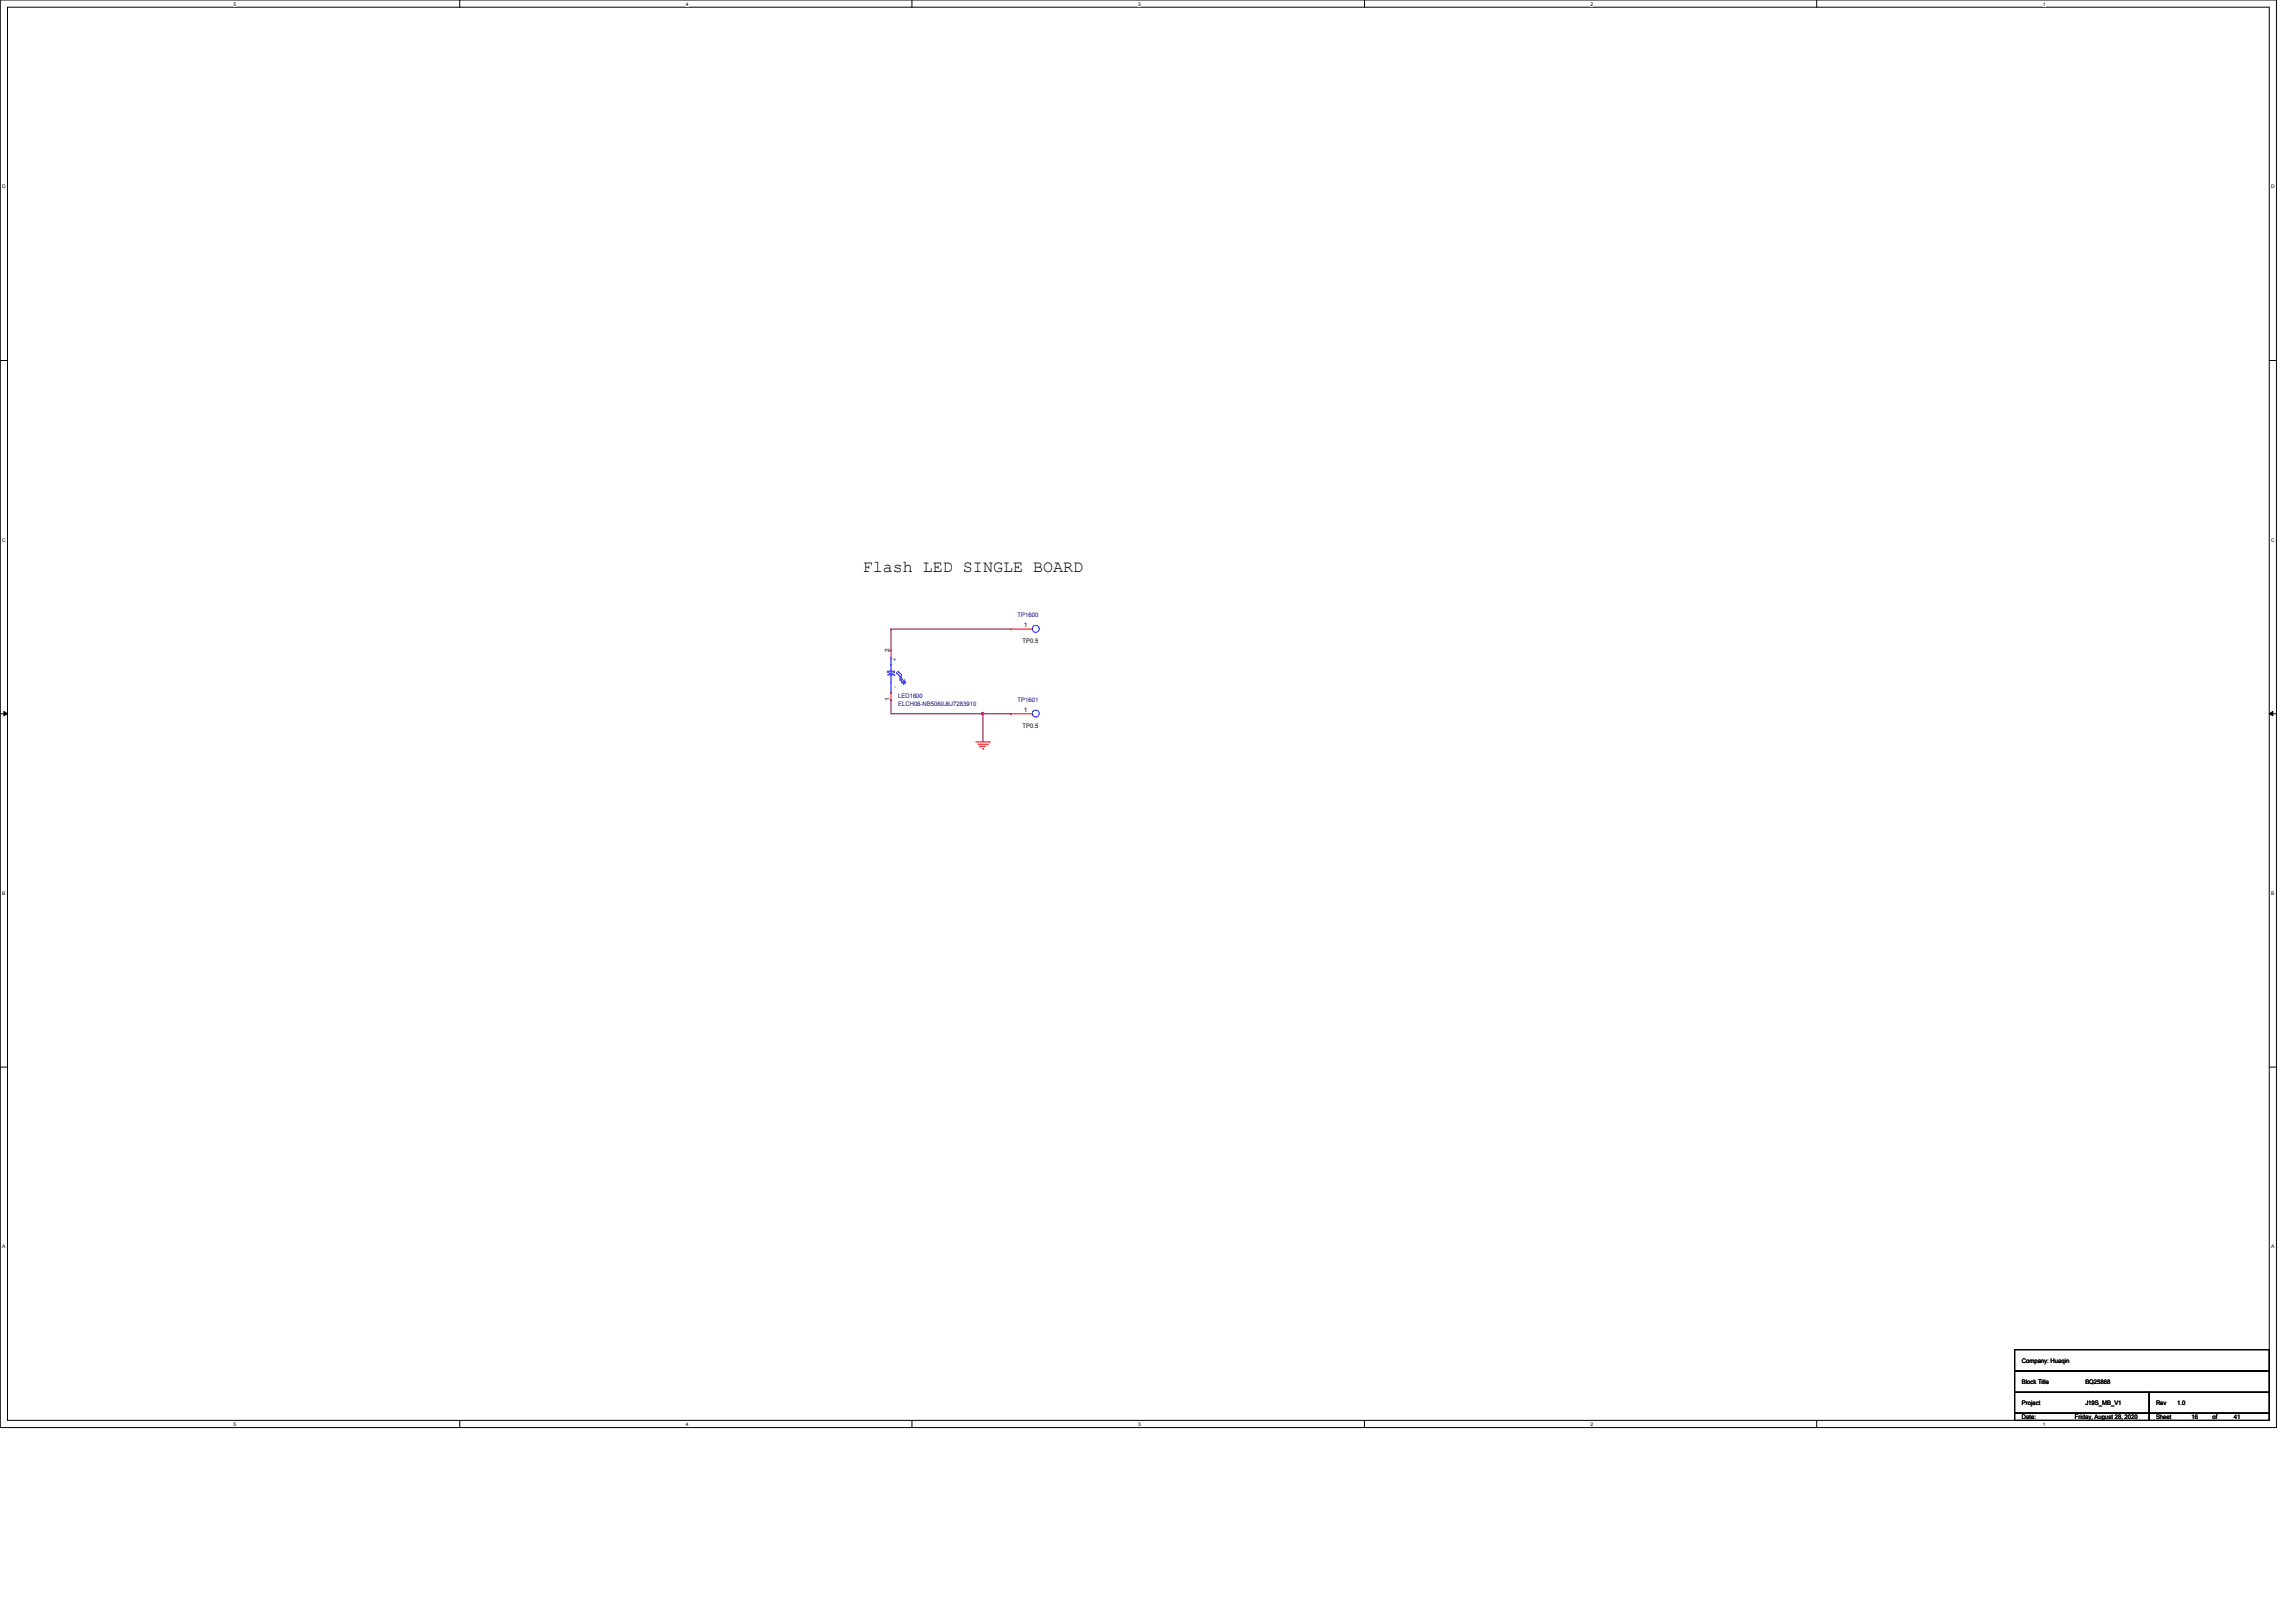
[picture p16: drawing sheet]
<svg xmlns="http://www.w3.org/2000/svg" width="297mm" height="210mm" viewBox="0 0 297 210" stroke-linecap="round" stroke-linejoin="round" font-family="sans-serif">
<defs><g id="words">
<text font-size="2.2" x="111.6" y="74">Flash LED SINGLE BOARD</text>
<g font-size=".8" fill="#000080">
<text x="131.7" y="79.9">TP1600</text>
<text x="116.2" y="90.4">LED1600</text>
<text x="116.2" y="91.3">ELCH08-NB5060J6J7283910</text>
<text x="131.7" y="90.8">TP1601</text>
</g>
<g font-size=".8">
<text x="132.3" y="83.2">TP0.5</text>
<text x="132.5" y="81.2">1</text>
<text x="115.1" y="84.4" transform="rotate(-90 115.1 84.4)">2</text>
<text x="115.1" y="90.7" transform="rotate(-90 115.1 90.7)">1</text>
<text x="132.3" y="94.1">TP0.5</text>
<text x="132.5" y="92.2">1</text>
<text x="261.6" y="179.1">Block Title</text>
<text x="261.6" y="176.4">Company: Huaqin</text>
<text x="269.8" y="179.1">BQ25868</text>
<text x="261.6" y="181.8">Project</text>
<text x="261.6" y="183.6">Date:</text>
<text x="268.4" y="183.6">Friday, August 28, 2020</text>
<text x="269.8" y="181.8">J19S_MB_V1</text>
<text x="278.9" y="181.8">Rev</text>
<text x="278.9" y="183.6">Sheet</text>
<text x="281.7" y="181.8">1.0</text>
<text x="283.5" y="183.6">16</text>
<text x="286.3" y="183.6">of</text>
<text x="289" y="183.6">41</text>
</g>
<g font-size=".8" fill="#004080">
<text x="116" y="89" transform="rotate(-90 116 89)">-</text>
<text x="116" y="85.5" transform="rotate(-90 116 85.5)">+</text>
</g>
<g font-size=".6">
<text x="30.2" y=".7">5</text>
<text x="88.7" y=".7">4</text>
<text x="147.2" y=".7">3</text>
<text x="205.8" y=".7">2</text>
<text x="264.3" y=".7">1</text>
<text x=".3" y="24.4">D</text>
<text x="293.8" y="24.4">D</text>
<text x=".3" y="70.1">C</text>
<text x="293.8" y="70.1">C</text>
<text x=".3" y="115.8">B</text>
<text x="293.8" y="115.8">B</text>
<text x=".3" y="161.5">A</text>
<text x="293.8" y="161.5">A</text>
<text x="30.2" y="184.5">5</text>
<text x="88.7" y="184.5">4</text>
<text x="147.2" y="184.5">3</text>
<text x="205.8" y="184.5">2</text>
<text x="264.3" y="184.5">1</text>
</g>
</g></defs>
<path d="M0 0h294.5v184.7h-294.5zM1 .9h292.6v182.9h-292.6z" fill="none" stroke="#000" stroke-width=".13"/>
<g fill="#fff">
<path d="M30.2 .1h.4v.7h-.4z"/>
<path d="M30.2 183.9h.4v.8h-.4z"/>
</g>
<path d="M59.5 0v.9M59.5 183.8v.9" fill="none" stroke="#000" stroke-width=".13"/>
<g fill="#fff">
<path d="M88.7 .1h.4v.7h-.4z"/>
<path d="M88.7 183.9h.4v.8h-.4z"/>
</g>
<path d="M118 0v.9M118 183.8v.9" fill="none" stroke="#000" stroke-width=".13"/>
<g fill="#fff">
<path d="M147.2 .1h.4v.7h-.4z"/>
<path d="M147.2 183.9h.4v.8h-.4z"/>
</g>
<path d="M176.5 0v.9M176.5 183.8v.9" fill="none" stroke="#000" stroke-width=".13"/>
<g fill="#fff">
<path d="M205.8 .1h.3v.7h-.3z"/>
<path d="M205.8 183.9h.3v.8h-.3z"/>
</g>
<path d="M235 0v.9M235 183.8v.9" fill="none" stroke="#000" stroke-width=".13"/>
<g fill="#fff">
<path d="M264.3 .1h.3v.7h-.3z"/>
<path d="M264.3 183.9h.3v.8h-.3z"/>
<path d="M.3 23.8h.5v.7h-.5z"/>
<path d="M293.8 23.8h.5v.7h-.5z"/>
<path d="M.3 69.5h.5v.7h-.5z"/>
<path d="M293.8 69.5h.5v.7h-.5z"/>
</g>
<path d="M0 46.7h1M293.6 46.7h.9" fill="none" stroke="#000" stroke-width=".13"/>
<g fill="#fff">
<path d="M.3 115.2h.4v.8h-.4z"/>
<path d="M293.8 115.2h.5v.8h-.5z"/>
</g>
<path d="M0 92.4h1M.5 92.1l.5 .3-.5 .2zM293.6 92.4l.4-.3v.5zM293.6 92.4h.9" fill="none" stroke="#000" stroke-width=".13"/>
<path d="M.5 92.1l.5 .3-.5 .2zM293.6 92.4l.4-.3v.5z" fill="#000"/>
<g fill="#fff">
<path d="M.3 161h.4v.7h-.4z"/>
<path d="M293.8 161h.4v.7h-.4z"/>
</g>
<path d="M0 138.1h1M293.6 138.1h.9M260.6 174.7h33v2.7h-33zM260.6 177.4h33v2.8h-33zM260.6 180.2h17.4v2.7h-17.4zM260.6 182.9h17.4v.9h-17.4zM278 182.9h15.6v.9h-15.6zM278 180.2h15.6v2.7h-15.6z" fill="none" stroke="#000" stroke-width=".13"/>
<g fill="none" stroke="#f00" stroke-width=".13">
<path d="M115.3 84.2h.1M115.3 90.6h.1M115.3 84.2v.8M115.3 89.6v1M126.2 96h1.9M126.5 96.3h1.3M126.8 96.6h.1M126.8 96.6h.7M127.1 96.9h.2M127.3 96.9h.1M127.8 96.3h.1M128.1 96h.1"/>
<path d="M130.8 92.4h.1M130.8 81.4h.1M130.8 92.4h2.8M130.8 81.4h2.8"/>
</g>
<g fill="none" stroke="#00f" stroke-width=".13">
<path d="M114.8 86.9h.1M114.8 87.3h.9M114.8 86.9l.5 .4M114.8 86.9h.9M115.3 89.6h.1M115.3 85h.1M115.3 86h.1M115.3 87.3h.1M115.3 85v4.6M115.7 87.3h.1M115.7 86.9h.1M115.7 86.9l-.4 .4"/>
<path d="M116 87.1h.1M116 87.1l.5 .4M116.2 86.9h.1M116.2 86.9l.4 .4M116.5 88h.1M116.5 87.5h.1M116.5 88l.4 .4M116.5 87.5v.5M116.6 87.8h.1M116.6 87.3h.1M116.6 87.8l.5 .5M116.6 87.3v.5"/>
<path d="M116.6 88.3l.3 .1M116.9 88.4h.1M117 88l.1 .3M117.1 88.3h.1M117.1 88.3l-.3-.1 .1 .2M133.6 92.4h.1M133.6 81.4h.1"/>
<circle cx="134" cy="92.3" r=".45"/>
<circle cx="134" cy="81.4" r=".45"/>
</g>
<path d="M115.3 81.4h.1M115.3 84.2h.1M115.3 90.6h.1M115.3 81.4h15.5M115.3 81.4v2.8M115.3 90.6v1.8h11.9M127.2 92.4h.1M127.2 92.4v3.6" fill="none" stroke="#800040" stroke-width=".13"/>
<path d="M127 92.2h.2v.2h-.2z" fill-rule="evenodd" fill="#f0f"/>
<path d="M127 92.2h.2v.2h-.2z" fill="none" stroke="#f0f" stroke-width=".13"/>
<path d="M127.2 92.4h3.6M130.8 92.4h.1" fill="none" stroke="#800040" stroke-width=".13"/>
<path d="M127 92.2h.2v.2h-.2z" fill-rule="evenodd" fill="#f0f"/>
<path d="M127 92.2h.2v.2h-.2z" fill="none" stroke="#f0f" stroke-width=".13"/>
<use href="#words"/>
</svg>
